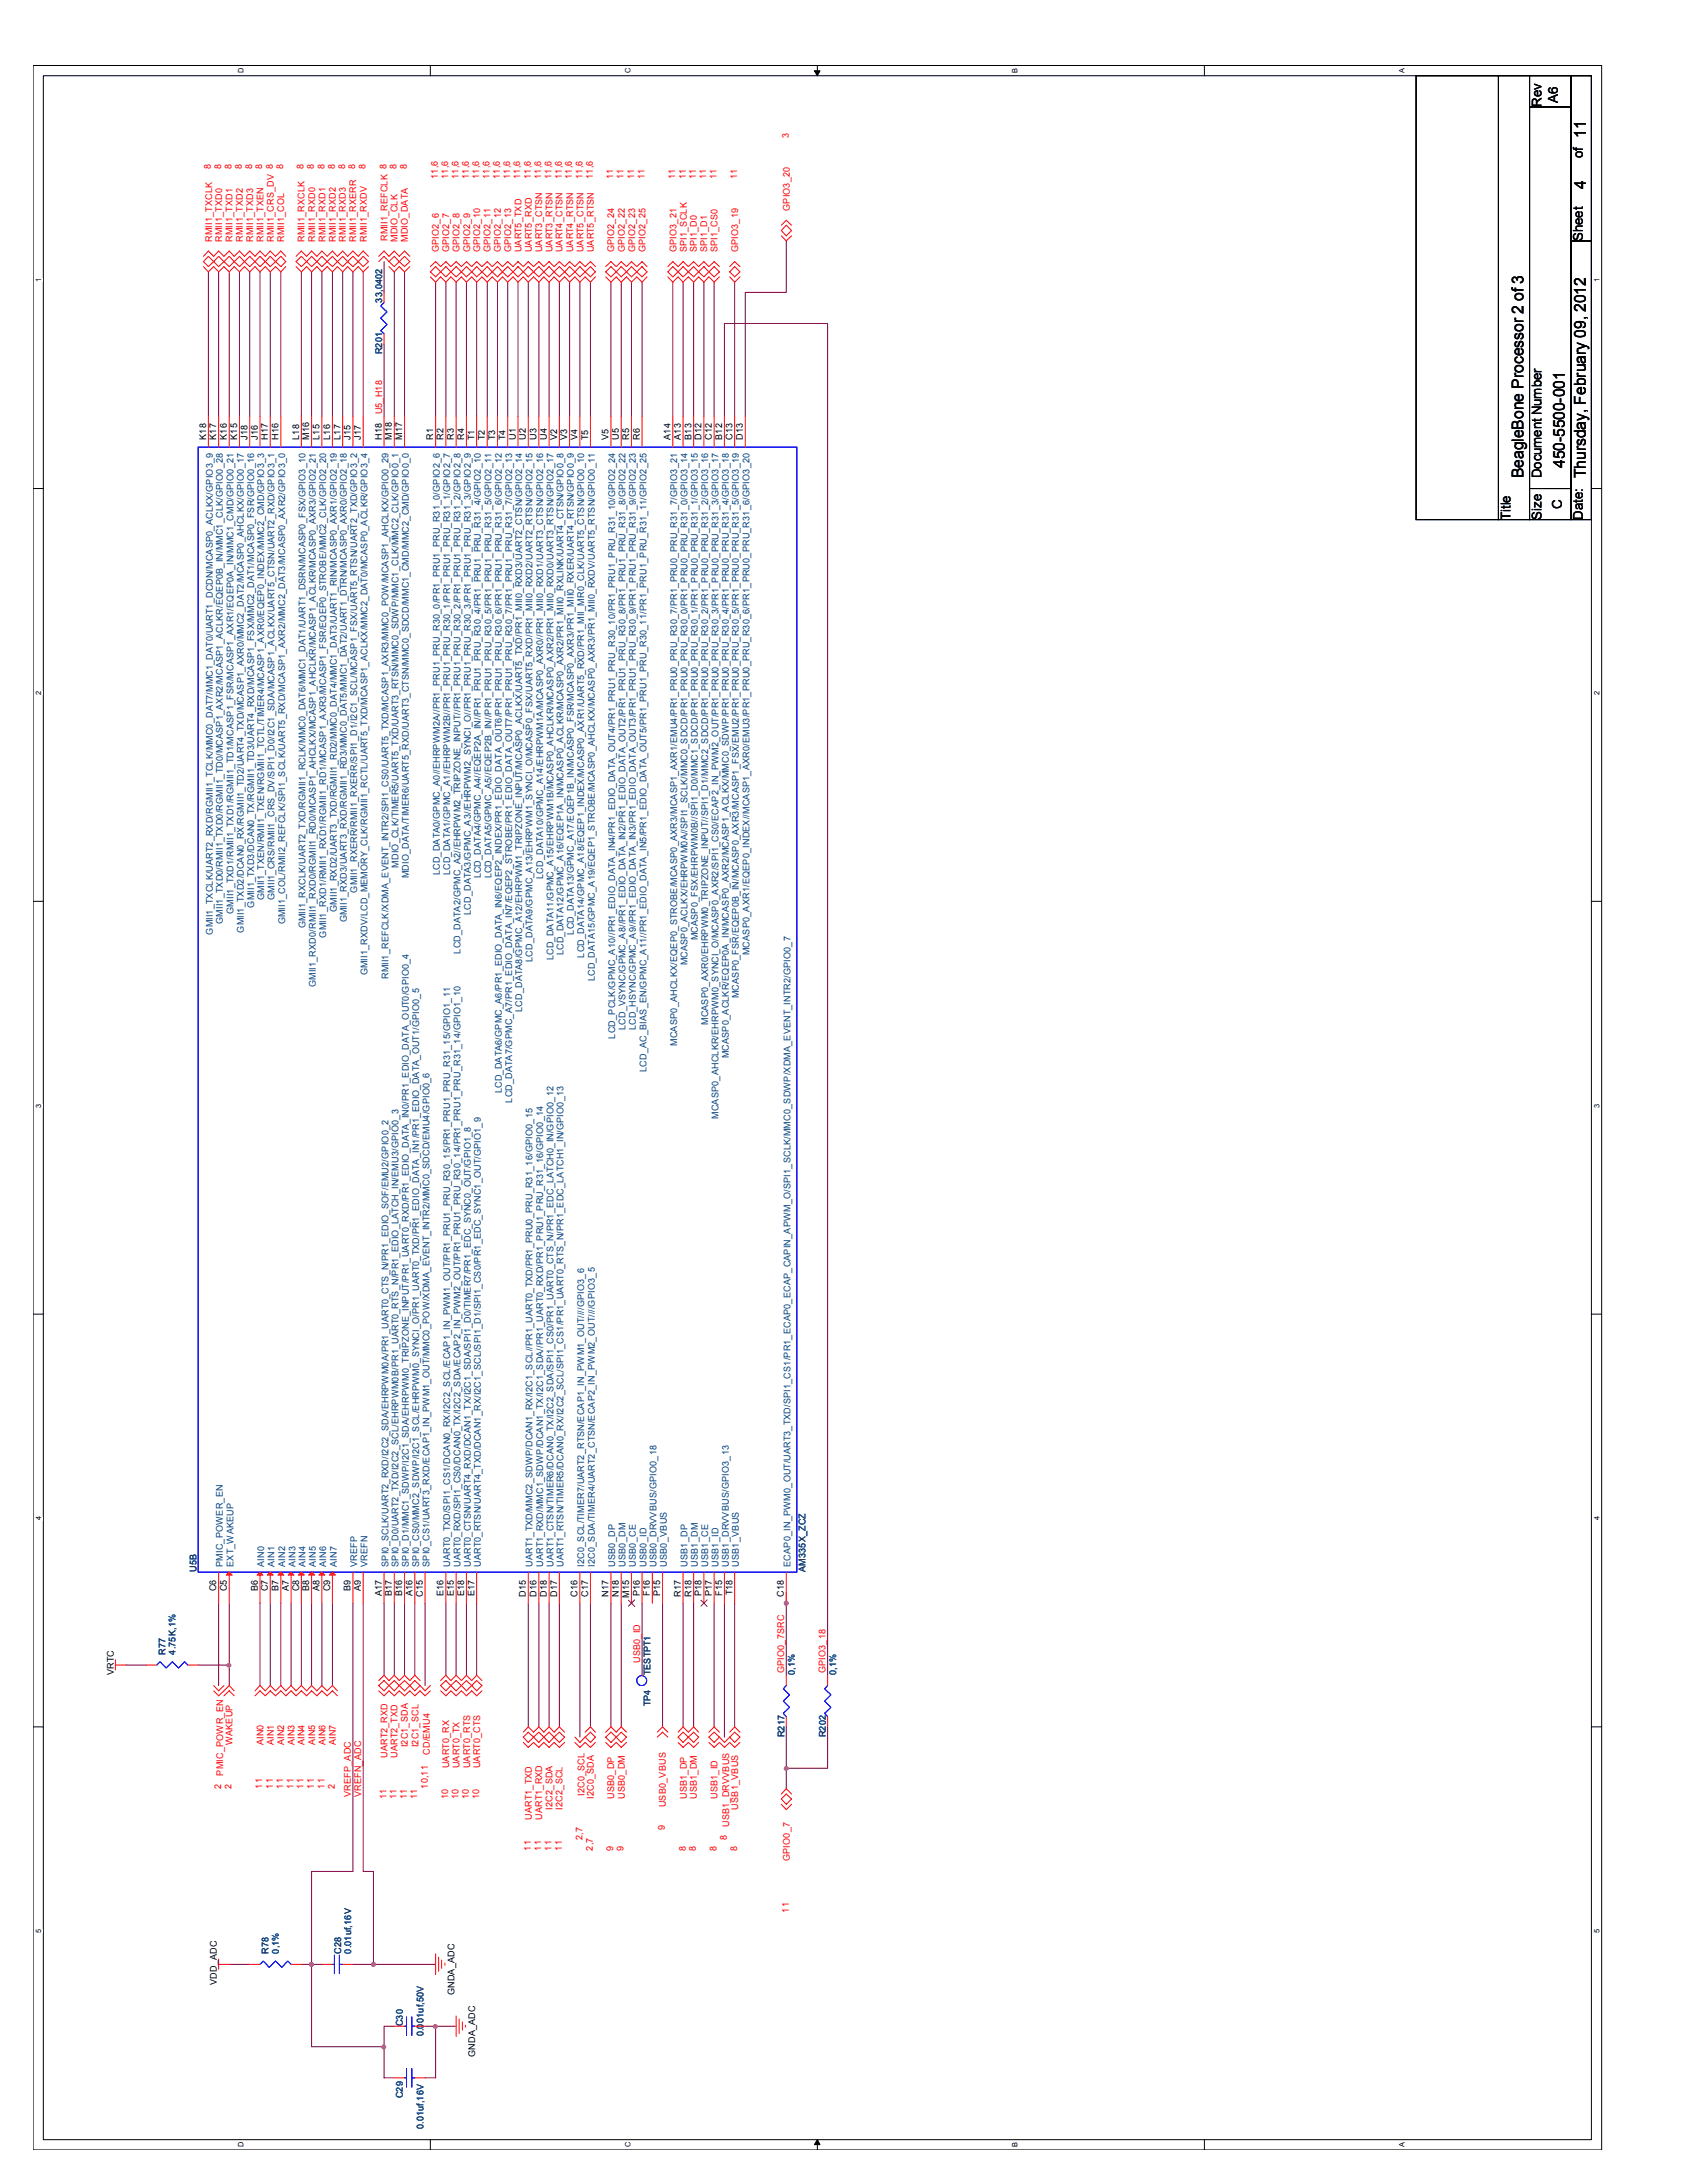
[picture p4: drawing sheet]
<svg xmlns="http://www.w3.org/2000/svg" width="216mm" height="279mm" viewBox="0 0 216 279" stroke-linecap="round" stroke-linejoin="round" font-family="sans-serif">
<defs><g id="words">
<g font-size="2.1">
<text x="202.9" y="17.6" transform="rotate(-90 202.9 17.6)">11</text>
<text x="202.9" y="24.2" transform="rotate(-90 202.9 24.2)">4</text>
<text x="200.3" y="59.9" transform="rotate(-90 200.3 59.9)">450-5500-001</text>
<text x="195" y="61.2" transform="rotate(-90 195 61.2)">BeagleBone Processor 2 of 3</text>
<text x="202.9" y="61.2" transform="rotate(-90 202.9 61.2)">Thursday, February 09, 2012</text>
</g>
<g font-size="1.7">
<text x="197.3" y="13.7" transform="rotate(-90 197.3 13.7)">Rev</text>
<text x="199.4" y="13.1" transform="rotate(-90 199.4 13.1)">A6</text>
<text x="202.6" y="20.3" transform="rotate(-90 202.6 20.3)">of</text>
<text x="202.6" y="30.8" transform="rotate(-90 202.6 30.8)">Sheet</text>
<text x="197.3" y="61.2" transform="rotate(-90 197.3 61.2)">Document Number</text>
<text x="199.9" y="65.2" transform="rotate(-90 199.9 65.2)">C</text>
<text x="193.3" y="66.5" transform="rotate(-90 193.3 66.5)">Title</text>
<text x="197.3" y="66.5" transform="rotate(-90 197.3 66.5)">Size</text>
<text x="202.6" y="66.5" transform="rotate(-90 202.6 66.5)">Date:</text>
</g>
<g font-size="1.2" fill="#f00">
<text x="101" y="17.6" transform="rotate(-90 101 17.6)">3</text>
<text x="27" y="21.6" transform="rotate(-90 27 21.6)">8</text>
<text x="28.3" y="21.6" transform="rotate(-90 28.3 21.6)">8</text>
<text x="29.6" y="21.6" transform="rotate(-90 29.6 21.6)">8</text>
<text x="30.9" y="21.6" transform="rotate(-90 30.9 21.6)">8</text>
<text x="32.3" y="21.6" transform="rotate(-90 32.3 21.6)">8</text>
<text x="33.6" y="21.6" transform="rotate(-90 33.6 21.6)">8</text>
<text x="36.2" y="21.6" transform="rotate(-90 36.2 21.6)">8</text>
<text x="38.9" y="21.6" transform="rotate(-90 38.9 21.6)">8</text>
<text x="40.2" y="21.6" transform="rotate(-90 40.2 21.6)">8</text>
<text x="41.5" y="21.6" transform="rotate(-90 41.5 21.6)">8</text>
<text x="42.8" y="21.6" transform="rotate(-90 42.8 21.6)">8</text>
<text x="44.2" y="21.6" transform="rotate(-90 44.2 21.6)">8</text>
<text x="45.5" y="21.6" transform="rotate(-90 45.5 21.6)">8</text>
<text x="46.8" y="21.6" transform="rotate(-90 46.8 21.6)">8</text>
<text x="50.8" y="21.6" transform="rotate(-90 50.8 21.6)">8</text>
<text x="52.1" y="21.6" transform="rotate(-90 52.1 21.6)">8</text>
<text x="56" y="22.9" transform="rotate(-90 56 22.9)">11,6</text>
<text x="57.4" y="22.9" transform="rotate(-90 57.4 22.9)">11,6</text>
<text x="58.7" y="22.9" transform="rotate(-90 58.7 22.9)">11,6</text>
<text x="60" y="22.9" transform="rotate(-90 60 22.9)">11,6</text>
<text x="61.3" y="22.9" transform="rotate(-90 61.3 22.9)">11,6</text>
<text x="62.7" y="22.9" transform="rotate(-90 62.7 22.9)">11,6</text>
<text x="64" y="22.9" transform="rotate(-90 64 22.9)">11,6</text>
<text x="65.3" y="22.9" transform="rotate(-90 65.3 22.9)">11,6</text>
<text x="66.6" y="22.9" transform="rotate(-90 66.6 22.9)">11,6</text>
<text x="67.9" y="22.9" transform="rotate(-90 67.9 22.9)">11,6</text>
<text x="69.3" y="22.9" transform="rotate(-90 69.3 22.9)">11,6</text>
<text x="70.6" y="22.9" transform="rotate(-90 70.6 22.9)">11,6</text>
<text x="71.9" y="22.9" transform="rotate(-90 71.9 22.9)">11,6</text>
<text x="73.2" y="22.9" transform="rotate(-90 73.2 22.9)">11,6</text>
<text x="74.5" y="22.9" transform="rotate(-90 74.5 22.9)">11,6</text>
<text x="75.9" y="22.9" transform="rotate(-90 75.9 22.9)">11,6</text>
<text x="78.5" y="22.9" transform="rotate(-90 78.5 22.9)">11</text>
<text x="79.8" y="22.9" transform="rotate(-90 79.8 22.9)">11</text>
<text x="81.2" y="22.9" transform="rotate(-90 81.2 22.9)">11</text>
<text x="82.5" y="22.9" transform="rotate(-90 82.5 22.9)">11</text>
<text x="86.4" y="22.9" transform="rotate(-90 86.4 22.9)">11</text>
<text x="87.8" y="22.9" transform="rotate(-90 87.8 22.9)">11</text>
<text x="89.1" y="22.9" transform="rotate(-90 89.1 22.9)">11</text>
<text x="90.4" y="22.9" transform="rotate(-90 90.4 22.9)">11</text>
<text x="91.7" y="22.9" transform="rotate(-90 91.7 22.9)">11</text>
<text x="94.4" y="22.9" transform="rotate(-90 94.4 22.9)">11</text>
<text x="101.1" y="27" transform="rotate(-90 101.1 27)">GPIO3_20</text>
<text x="27.1" y="30.9" transform="rotate(-90 27.1 30.9)">RMII1_TXCLK</text>
<text x="28.4" y="30.9" transform="rotate(-90 28.4 30.9)">RMII1_TXD0</text>
<text x="29.8" y="30.9" transform="rotate(-90 29.8 30.9)">RMII1_TXD1</text>
<text x="31.1" y="30.9" transform="rotate(-90 31.1 30.9)">RMII1_TXD2</text>
<text x="32.4" y="30.9" transform="rotate(-90 32.4 30.9)">RMII1_TXD3</text>
<text x="33.7" y="30.9" transform="rotate(-90 33.7 30.9)">RMII1_TXEN</text>
<text x="35.1" y="30.9" transform="rotate(-90 35.1 30.9)">RMII1_CRS_DV 8</text>
<text x="36.4" y="30.9" transform="rotate(-90 36.4 30.9)">RMII1_COL</text>
<text x="39" y="30.9" transform="rotate(-90 39 30.9)">RMII1_RXCLK</text>
<text x="40.3" y="30.9" transform="rotate(-90 40.3 30.9)">RMII1_RXD0</text>
<text x="41.7" y="30.9" transform="rotate(-90 41.7 30.9)">RMII1_RXD1</text>
<text x="43" y="30.9" transform="rotate(-90 43 30.9)">RMII1_RXD2</text>
<text x="44.3" y="30.9" transform="rotate(-90 44.3 30.9)">RMII1_RXD3</text>
<text x="45.6" y="30.9" transform="rotate(-90 45.6 30.9)">RMII1_RXERR</text>
<text x="46.9" y="30.9" transform="rotate(-90 46.9 30.9)">RMII1_RXDV</text>
<text x="49.6" y="30.8" transform="rotate(-90 49.6 30.8)">RMII1_REFCLK 8</text>
<text x="50.9" y="30.9" transform="rotate(-90 50.9 30.9)">MDIO_CLK</text>
<text x="52.2" y="30.9" transform="rotate(-90 52.2 30.9)">MDIO_DATA</text>
<text x="56.2" y="32.3" transform="rotate(-90 56.2 32.3)">GPIO2_6</text>
<text x="57.5" y="32.3" transform="rotate(-90 57.5 32.3)">GPIO2_7</text>
<text x="58.8" y="32.3" transform="rotate(-90 58.8 32.3)">GPIO2_8</text>
<text x="60.2" y="32.3" transform="rotate(-90 60.2 32.3)">GPIO2_9</text>
<text x="61.5" y="32.3" transform="rotate(-90 61.5 32.3)">GPIO2_10</text>
<text x="62.8" y="32.3" transform="rotate(-90 62.8 32.3)">GPIO2_11</text>
<text x="64.1" y="32.3" transform="rotate(-90 64.1 32.3)">GPIO2_12</text>
<text x="65.4" y="32.3" transform="rotate(-90 65.4 32.3)">GPIO2_13</text>
<text x="66.8" y="32.3" transform="rotate(-90 66.8 32.3)">UART5_TXD</text>
<text x="68.1" y="32.3" transform="rotate(-90 68.1 32.3)">UART5_RXD</text>
<text x="69.4" y="32.3" transform="rotate(-90 69.4 32.3)">UART3_CTSN</text>
<text x="70.7" y="32.3" transform="rotate(-90 70.7 32.3)">UART3_RTSN</text>
<text x="72" y="32.3" transform="rotate(-90 72 32.3)">UART4_CTSN</text>
<text x="73.4" y="32.3" transform="rotate(-90 73.4 32.3)">UART4_RTSN</text>
<text x="74.7" y="32.3" transform="rotate(-90 74.7 32.3)">UART5_CTSN</text>
<text x="76" y="32.3" transform="rotate(-90 76 32.3)">UART5_RTSN</text>
<text x="78.6" y="32.3" transform="rotate(-90 78.6 32.3)">GPIO2_24</text>
<text x="80" y="32.3" transform="rotate(-90 80 32.3)">GPIO2_22</text>
<text x="81.3" y="32.3" transform="rotate(-90 81.3 32.3)">GPIO2_23</text>
<text x="82.6" y="32.3" transform="rotate(-90 82.6 32.3)">GPIO2_25</text>
<text x="86.6" y="32.3" transform="rotate(-90 86.6 32.3)">GPIO3_21</text>
<text x="87.9" y="32.3" transform="rotate(-90 87.9 32.3)">SPI1_SCLK</text>
<text x="89.2" y="32.3" transform="rotate(-90 89.2 32.3)">SPI1_D0</text>
<text x="90.5" y="32.3" transform="rotate(-90 90.5 32.3)">SPI1_D1</text>
<text x="91.8" y="32.3" transform="rotate(-90 91.8 32.3)">SPI1_CS0</text>
<text x="94.5" y="32.3" transform="rotate(-90 94.5 32.3)">GPIO3_19</text>
<text x="48.9" y="53" transform="rotate(-90 48.9 53)">U5_H18</text>
<text x="81.9" y="212.9" transform="rotate(-90 81.9 212.9)">USB0_ID</text>
<text x="100.4" y="214.2" transform="rotate(-90 100.4 214.2)">GPIO0_7SRC</text>
<text x="105.7" y="214.2" transform="rotate(-90 105.7 214.2)">GPIO3_18</text>
<text x="28.6" y="227.2" transform="rotate(-90 28.6 227.2)">PMIC_POWR_EN</text>
<text x="29.8" y="223.4" transform="rotate(-90 29.8 223.4)">WAKEUP</text>
<text x="33.7" y="223.4" transform="rotate(-90 33.7 223.4)">AIN0</text>
<text x="35.1" y="223.4" transform="rotate(-90 35.1 223.4)">AIN1</text>
<text x="36.4" y="223.4" transform="rotate(-90 36.4 223.4)">AIN2</text>
<text x="37.7" y="223.4" transform="rotate(-90 37.7 223.4)">AIN3</text>
<text x="39" y="223.4" transform="rotate(-90 39 223.4)">AIN4</text>
<text x="40.3" y="223.4" transform="rotate(-90 40.3 223.4)">AIN5</text>
<text x="41.7" y="223.4" transform="rotate(-90 41.7 223.4)">AIN6</text>
<text x="43" y="223.4" transform="rotate(-90 43 223.4)">AIN7</text>
<text x="49.6" y="225" transform="rotate(-90 49.6 225)">UART2_RXD</text>
<text x="50.9" y="225" transform="rotate(-90 50.9 225)">UART2_TXD</text>
<text x="52.2" y="223.6" transform="rotate(-90 52.2 223.6)">I2C1_SDA</text>
<text x="53.6" y="223.6" transform="rotate(-90 53.6 223.6)">I2C1_SCL</text>
<text x="55" y="224.6" transform="rotate(-90 55 224.6)">CD/EMU4</text>
<text x="57.5" y="226.3" transform="rotate(-90 57.5 226.3)">UART0_RX</text>
<text x="58.8" y="226.3" transform="rotate(-90 58.8 226.3)">UART0_TX</text>
<text x="60.2" y="226.3" transform="rotate(-90 60.2 226.3)">UART0_RTS</text>
<text x="61.5" y="226.3" transform="rotate(-90 61.5 226.3)">UART0_CTS</text>
<text x="28.3" y="228.9" transform="rotate(-90 28.3 228.9)">2</text>
<text x="29.6" y="228.9" transform="rotate(-90 29.6 228.9)">2</text>
<text x="33.6" y="228.9" transform="rotate(-90 33.6 228.9)">11</text>
<text x="34.9" y="228.9" transform="rotate(-90 34.9 228.9)">11</text>
<text x="36.2" y="228.9" transform="rotate(-90 36.2 228.9)">11</text>
<text x="37.5" y="228.9" transform="rotate(-90 37.5 228.9)">11</text>
<text x="38.9" y="228.9" transform="rotate(-90 38.9 228.9)">11</text>
<text x="40.2" y="228.9" transform="rotate(-90 40.2 228.9)">11</text>
<text x="41.5" y="228.9" transform="rotate(-90 41.5 228.9)">11</text>
<text x="42.8" y="228.9" transform="rotate(-90 42.8 228.9)">2</text>
<text x="44.9" y="230" transform="rotate(-90 44.9 230)">VREFP_ADC</text>
<text x="46.2" y="230" transform="rotate(-90 46.2 230)">VREFN_ADC</text>
<text x="49.4" y="230.3" transform="rotate(-90 49.4 230.3)">11</text>
<text x="50.8" y="230.3" transform="rotate(-90 50.8 230.3)">11</text>
<text x="52.1" y="230.3" transform="rotate(-90 52.1 230.3)">11</text>
<text x="53.4" y="230.3" transform="rotate(-90 53.4 230.3)">11</text>
<text x="54.7" y="228.9" transform="rotate(-90 54.7 228.9)">10,11</text>
<text x="57.4" y="230.3" transform="rotate(-90 57.4 230.3)">10</text>
<text x="58.7" y="230.3" transform="rotate(-90 58.7 230.3)">10</text>
<text x="60" y="230.3" transform="rotate(-90 60 230.3)">10</text>
<text x="61.3" y="230.3" transform="rotate(-90 61.3 230.3)">10</text>
<text x="68.1" y="232.9" transform="rotate(-90 68.1 232.9)">UART1_TXD</text>
<text x="69.4" y="232.9" transform="rotate(-90 69.4 232.9)">UART1_RXD</text>
<text x="70.7" y="231.6" transform="rotate(-90 70.7 231.6)">I2C2_SDA</text>
<text x="72" y="231.6" transform="rotate(-90 72 231.6)">I2C2_SCL</text>
<text x="74.8" y="229.9" transform="rotate(-90 74.8 229.9)">I2C0_SCL</text>
<text x="76" y="230.3" transform="rotate(-90 76 230.3)">I2C0_SDA</text>
<text x="78.6" y="230.3" transform="rotate(-90 78.6 230.3)">USB0_DP</text>
<text x="80" y="230.3" transform="rotate(-90 80 230.3)">USB0_DM</text>
<text x="85.2" y="231.3" transform="rotate(-90 85.2 231.3)">USB0_VBUS</text>
<text x="87.9" y="230.3" transform="rotate(-90 87.9 230.3)">USB1_DP</text>
<text x="89.2" y="230.3" transform="rotate(-90 89.2 230.3)">USB1_DM</text>
<text x="91.8" y="230.3" transform="rotate(-90 91.8 230.3)">USB1_ID</text>
<text x="93.3" y="233.8" transform="rotate(-90 93.3 233.8)">USB1_DRVVBUS</text>
<text x="94.5" y="231.6" transform="rotate(-90 94.5 231.6)">USB1_VBUS</text>
<text x="67.9" y="236.9" transform="rotate(-90 67.9 236.9)">11</text>
<text x="69.3" y="236.9" transform="rotate(-90 69.3 236.9)">11</text>
<text x="70.6" y="236.9" transform="rotate(-90 70.6 236.9)">11</text>
<text x="71.9" y="236.9" transform="rotate(-90 71.9 236.9)">11</text>
<text x="74.5" y="235.5" transform="rotate(-90 74.5 235.5)">2,7</text>
<text x="75.9" y="236.9" transform="rotate(-90 75.9 236.9)">2,7</text>
<text x="78.5" y="236.9" transform="rotate(-90 78.5 236.9)">9</text>
<text x="79.8" y="236.9" transform="rotate(-90 79.8 236.9)">9</text>
<text x="85.1" y="234.2" transform="rotate(-90 85.1 234.2)">9</text>
<text x="87.8" y="236.9" transform="rotate(-90 87.8 236.9)">8</text>
<text x="89.1" y="236.9" transform="rotate(-90 89.1 236.9)">8</text>
<text x="91.7" y="236.9" transform="rotate(-90 91.7 236.9)">8</text>
<text x="93" y="235.5" transform="rotate(-90 93 235.5)">8</text>
<text x="94.4" y="236.9" transform="rotate(-90 94.4 236.9)">8</text>
<text x="101.1" y="238.2" transform="rotate(-90 101.1 238.2)">GPIO0_7</text>
<text x="101" y="244.8" transform="rotate(-90 101 244.8)">11</text>
</g>
<g font-size="1.2" fill="#000080">
<text x="48.9" y="38.7" transform="rotate(-90 48.9 38.7)">33,0402</text>
<text x="48.9" y="45.3" transform="rotate(-90 48.9 45.3)">R201</text>
<text x="25.1" y="201.2" transform="rotate(-90 25.1 201.2)">U5B</text>
<text x="103.1" y="201.2" transform="rotate(-90 103.1 201.2)">AM335X_ZCZ</text>
<text x="21.2" y="211.8" transform="rotate(-90 21.2 211.8)">R77</text>
<text x="22.5" y="211.8" transform="rotate(-90 22.5 211.8)">4.75K,1%</text>
<text x="83.3" y="214.4" transform="rotate(-90 83.3 214.4)">TESTPT1</text>
<text x="101.7" y="214.4" transform="rotate(-90 101.7 214.4)">0,1%</text>
<text x="107" y="214.4" transform="rotate(-90 107 214.4)">0,1%</text>
<text x="83.3" y="218.4" transform="rotate(-90 83.3 218.4)">TP4</text>
<text x="100.4" y="222.3" transform="rotate(-90 100.4 222.3)">R217</text>
<text x="105.7" y="222.3" transform="rotate(-90 105.7 222.3)">R202</text>
<text x="34.4" y="250.1" transform="rotate(-90 34.4 250.1)">R78</text>
<text x="35.7" y="250.1" transform="rotate(-90 35.7 250.1)">0,1%</text>
<text x="43.6" y="250.1" transform="rotate(-90 43.6 250.1)">C28</text>
<text x="45" y="250.1" transform="rotate(-90 45 250.1)">0.01uf,16V</text>
<text x="51.6" y="259.3" transform="rotate(-90 51.6 259.3)">C30</text>
<text x="54.2" y="260.6" transform="rotate(-90 54.2 260.6)">0.001uf,50V</text>
<text x="51.6" y="268.6" transform="rotate(-90 51.6 268.6)">C29</text>
<text x="54.2" y="272.5" transform="rotate(-90 54.2 272.5)">0.01uf,16V</text>
</g>
<g font-size="1.2">
<text x="26.4" y="56.3" transform="rotate(-90 26.4 56.3)">K18</text>
<text x="27.7" y="56.3" transform="rotate(-90 27.7 56.3)">K17</text>
<text x="29" y="56.3" transform="rotate(-90 29 56.3)">K16</text>
<text x="30.4" y="56.3" transform="rotate(-90 30.4 56.3)">K15</text>
<text x="31.7" y="56.3" transform="rotate(-90 31.7 56.3)">J18</text>
<text x="33" y="56.3" transform="rotate(-90 33 56.3)">J16</text>
<text x="34.3" y="56.3" transform="rotate(-90 34.3 56.3)">H17</text>
<text x="35.6" y="56.3" transform="rotate(-90 35.6 56.3)">H16</text>
<text x="38.3" y="56.3" transform="rotate(-90 38.3 56.3)">L18</text>
<text x="39.6" y="56.3" transform="rotate(-90 39.6 56.3)">M16</text>
<text x="40.9" y="56.3" transform="rotate(-90 40.9 56.3)">L15</text>
<text x="42.2" y="56.3" transform="rotate(-90 42.2 56.3)">L16</text>
<text x="43.6" y="56.3" transform="rotate(-90 43.6 56.3)">L17</text>
<text x="44.9" y="56.3" transform="rotate(-90 44.9 56.3)">J15</text>
<text x="46.2" y="56.3" transform="rotate(-90 46.2 56.3)">J17</text>
<text x="48.9" y="56.3" transform="rotate(-90 48.9 56.3)">H18</text>
<text x="50.2" y="56.3" transform="rotate(-90 50.2 56.3)">M18</text>
<text x="51.5" y="56.3" transform="rotate(-90 51.5 56.3)">M17</text>
<text x="55.5" y="56.3" transform="rotate(-90 55.5 56.3)">R1</text>
<text x="56.8" y="56.3" transform="rotate(-90 56.8 56.3)">R2</text>
<text x="58.1" y="56.3" transform="rotate(-90 58.1 56.3)">R3</text>
<text x="59.4" y="56.3" transform="rotate(-90 59.4 56.3)">R4</text>
<text x="60.7" y="56.3" transform="rotate(-90 60.7 56.3)">T1</text>
<text x="62.1" y="56.3" transform="rotate(-90 62.1 56.3)">T2</text>
<text x="63.4" y="56.3" transform="rotate(-90 63.4 56.3)">T3</text>
<text x="64.7" y="56.3" transform="rotate(-90 64.7 56.3)">T4</text>
<text x="66" y="56.3" transform="rotate(-90 66 56.3)">U1</text>
<text x="67.3" y="56.3" transform="rotate(-90 67.3 56.3)">U2</text>
<text x="68.7" y="56.3" transform="rotate(-90 68.7 56.3)">U3</text>
<text x="70" y="56.3" transform="rotate(-90 70 56.3)">U4</text>
<text x="71.3" y="56.3" transform="rotate(-90 71.3 56.3)">V2</text>
<text x="72.6" y="56.3" transform="rotate(-90 72.6 56.3)">V3</text>
<text x="73.9" y="56.3" transform="rotate(-90 73.9 56.3)">V4</text>
<text x="75.3" y="56.3" transform="rotate(-90 75.3 56.3)">T5</text>
<text x="77.9" y="56.3" transform="rotate(-90 77.9 56.3)">V5</text>
<text x="79.2" y="56.3" transform="rotate(-90 79.2 56.3)">U5</text>
<text x="80.5" y="56.3" transform="rotate(-90 80.5 56.3)">R5</text>
<text x="81.9" y="56.3" transform="rotate(-90 81.9 56.3)">R6</text>
<text x="85.8" y="56.3" transform="rotate(-90 85.8 56.3)">A14</text>
<text x="87.1" y="56.3" transform="rotate(-90 87.1 56.3)">A13</text>
<text x="88.5" y="56.3" transform="rotate(-90 88.5 56.3)">B13</text>
<text x="89.8" y="56.3" transform="rotate(-90 89.8 56.3)">D12</text>
<text x="91.1" y="56.3" transform="rotate(-90 91.1 56.3)">C12</text>
<text x="92.4" y="56.3" transform="rotate(-90 92.4 56.3)">B12</text>
<text x="93.7" y="56.3" transform="rotate(-90 93.7 56.3)">C13</text>
<text x="95.1" y="56.3" transform="rotate(-90 95.1 56.3)">D13</text>
<text x="27.7" y="203.7" transform="rotate(-90 27.7 203.7)">C6</text>
<text x="29" y="203.7" transform="rotate(-90 29 203.7)">C5</text>
<text x="33" y="203.6" transform="rotate(-90 33 203.6)">B6</text>
<text x="34.3" y="203.7" transform="rotate(-90 34.3 203.7)">C7</text>
<text x="35.6" y="203.6" transform="rotate(-90 35.6 203.6)">B7</text>
<text x="37" y="203.6" transform="rotate(-90 37 203.6)">A7</text>
<text x="38.3" y="203.7" transform="rotate(-90 38.3 203.7)">C8</text>
<text x="39.6" y="203.6" transform="rotate(-90 39.6 203.6)">B8</text>
<text x="40.9" y="203.6" transform="rotate(-90 40.9 203.6)">A8</text>
<text x="42.2" y="203.7" transform="rotate(-90 42.2 203.7)">C9</text>
<text x="44.9" y="203.6" transform="rotate(-90 44.9 203.6)">B9</text>
<text x="46.2" y="203.6" transform="rotate(-90 46.2 203.6)">A9</text>
<text x="48.9" y="204.3" transform="rotate(-90 48.9 204.3)">A17</text>
<text x="50.2" y="204.3" transform="rotate(-90 50.2 204.3)">B17</text>
<text x="51.5" y="204.3" transform="rotate(-90 51.5 204.3)">B16</text>
<text x="52.8" y="204.3" transform="rotate(-90 52.8 204.3)">A16</text>
<text x="54.1" y="204.3" transform="rotate(-90 54.1 204.3)">C15</text>
<text x="56.8" y="204.3" transform="rotate(-90 56.8 204.3)">E16</text>
<text x="58.1" y="204.3" transform="rotate(-90 58.1 204.3)">E15</text>
<text x="59.4" y="204.3" transform="rotate(-90 59.4 204.3)">E18</text>
<text x="60.7" y="204.3" transform="rotate(-90 60.7 204.3)">E17</text>
<text x="67.3" y="204.3" transform="rotate(-90 67.3 204.3)">D15</text>
<text x="68.7" y="204.3" transform="rotate(-90 68.7 204.3)">D16</text>
<text x="70" y="204.3" transform="rotate(-90 70 204.3)">D18</text>
<text x="71.3" y="204.3" transform="rotate(-90 71.3 204.3)">D17</text>
<text x="73.9" y="204.3" transform="rotate(-90 73.9 204.3)">C16</text>
<text x="75.3" y="204.3" transform="rotate(-90 75.3 204.3)">C17</text>
<text x="77.9" y="204.3" transform="rotate(-90 77.9 204.3)">N17</text>
<text x="79.2" y="204.3" transform="rotate(-90 79.2 204.3)">N18</text>
<text x="80.5" y="204.5" transform="rotate(-90 80.5 204.5)">M15</text>
<text x="81.9" y="204.3" transform="rotate(-90 81.9 204.3)">P16</text>
<text x="83.2" y="204.2" transform="rotate(-90 83.2 204.2)">F16</text>
<text x="84.5" y="204.3" transform="rotate(-90 84.5 204.3)">P15</text>
<text x="87.1" y="204.3" transform="rotate(-90 87.1 204.3)">R17</text>
<text x="88.5" y="204.3" transform="rotate(-90 88.5 204.3)">R18</text>
<text x="89.8" y="204.3" transform="rotate(-90 89.8 204.3)">P18</text>
<text x="91.1" y="204.3" transform="rotate(-90 91.1 204.3)">P17</text>
<text x="92.4" y="204.2" transform="rotate(-90 92.4 204.2)">F15</text>
<text x="93.7" y="204.2" transform="rotate(-90 93.7 204.2)">T18</text>
<text x="100.3" y="204.3" transform="rotate(-90 100.3 204.3)">C18</text>
<text x="14.6" y="214.4" transform="rotate(-90 14.6 214.4)">VRTC</text>
<text x="27.8" y="254" transform="rotate(-90 27.8 254)">VDD_ADC</text>
<text x="58.2" y="255.4" transform="rotate(-90 58.2 255.4)">GNDA_ADC</text>
<text x="60.8" y="263.3" transform="rotate(-90 60.8 263.3)">GNDA_ADC</text>
</g>
<g font-size="1.2" fill="#004080">
<text x="51" y="111" transform="rotate(-90 51 111)">MDIO_CLK/TIMER5/UART5_TXD/UART3_RTSN/MMC0_SDWP/MMC1_CLK/MMC2_CLK/GPIO0_1</text>
<text x="52.3" y="112.4" transform="rotate(-90 52.3 112.4)">MDIO_DATA/TIMER6/UART5_RXD/UART3_CTSN/MMC0_SDCD/MMC1_CMD/MMC2_CMD/GPIO0_0</text>
<text x="56.3" y="112" transform="rotate(-90 56.3 112)">LCD_DATA0/GPMC_A0//EHRPWM2A//PR1_PRU1_PRU_R30_0/PR1_PRU1_PRU_R31_0/GPIO2_6</text>
<text x="57.6" y="112" transform="rotate(-90 57.6 112)">LCD_DATA1/GPMC_A1//EHRPWM2B//PR1_PRU1_PRU_R30_1/PR1_PRU1_PRU_R31_1/GPIO2_7</text>
<text x="61.6" y="112.4" transform="rotate(-90 61.6 112.4)">LCD_DATA4/GPMC_A4//EQEP2A_IN//PR1_PRU1_PRU_R30_4/PR1_PRU1_PRU_R31_4/GPIO2_10</text>
<text x="62.9" y="112.4" transform="rotate(-90 62.9 112.4)">LCD_DATA5/GPMC_A5//EQEP2B_IN//PR1_PRU1_PRU_R30_5/PR1_PRU1_PRU_R31_5/GPIO2_11</text>
<text x="69.5" y="112.5" transform="rotate(-90 69.5 112.5)">LCD_DATA10/GPMC_A14/EHRPWM1A/MCASP0_AXR0//PR1_MII0_RXD1/UART3_CTSN/GPIO2_16</text>
<text x="27.2" y="119.6" transform="rotate(-90 27.2 119.6)">GMII1_TXCLK/UART2_RXD/RGMII1_TCLK/MMC0_DAT7/MMC1_DAT0/UART1_DCDN/MCASP0_ACLKX/GPIO3_9</text>
<text x="28.5" y="118.2" transform="rotate(-90 28.5 118.2)">GMII1_TXD0/RMII1_TXD0/RGMII1_TD0/MCASP1_AXR2/MCASP1_ACLKR/EQEP0B_IN/MMC1_CLK/GPIO0_28</text>
<text x="29.9" y="117" transform="rotate(-90 29.9 117)">GMII1_TXD1/RMII1_TXD1/RGMII1_TD1/MCASP1_FSR/MCASP1_AXR1/EQEP0A_IN/MMC1_CMD/GPIO0_21</text>
<text x="31.2" y="119.4" transform="rotate(-90 31.2 119.4)">GMII1_TXD2/DCAN0_RX/RGMII1_TD2/UART4_TXD/MCASP1_AXR0/MMC2_DAT2/MCASP0_AHCLKX/GPIO0_17</text>
<text x="32.5" y="116.2" transform="rotate(-90 32.5 116.2)">GMII1_TXD3/DCAN0_TX/RGMII1_TD3/UART4_RXD/MCASP1_FSX/MMC2_DAT1/MCASP0_FSR/GPIO0_16</text>
<text x="33.8" y="115.2" transform="rotate(-90 33.8 115.2)">GMII1_TXEN/RMII1_TXEN/RGMII1_TCTL/TIMER4/MCASP1_AXR0/EQEP0_INDEX/MMC2_CMD/GPIO3_3</text>
<text x="35.1" y="115.2" transform="rotate(-90 35.1 115.2)">GMII1_CRS/RMII1_CRS_DV/SPI1_D0/I2C1_SDA/MCASP1_ACLKX/UART5_CTSN/UART2_RXD/GPIO3_1</text>
<text x="36.5" y="118.3" transform="rotate(-90 36.5 118.3)">GMII1_COL/RMII2_REFCLK/SPI1_SCLK/UART5_RXD/MCASP1_AXR2/MMC2_DAT3/MCASP0_AXR2/GPIO3_0</text>
<text x="39.1" y="118.8" transform="rotate(-90 39.1 118.8)">GMII1_RXCLK/UART2_TXD/RGMII1_RCLK/MMC0_DAT6/MMC1_DAT1/UART1_DSRN/MCASP0_FSX/GPIO3_10</text>
<text x="43.1" y="116.7" transform="rotate(-90 43.1 116.7)">GMII1_RXD2/UART3_TXD/RGMII1_RD2/MMC0_DAT4/MMC1_DAT3/UART1_RIN/MCASP0_AXR1/GPIO2_19</text>
<text x="44.4" y="118.1" transform="rotate(-90 44.4 118.1)">GMII1_RXD3/UART3_RXD/RGMII1_RD3/MMC0_DAT5/MMC1_DAT2/UART1_DTRN/MCASP0_AXR0/GPIO2_18</text>
<text x="45.7" y="114.3" transform="rotate(-90 45.7 114.3)">GMII1_RXERR/RMII1_RXERR/SPI1_D1/I2C1_SCL/MCASP1_FSX/UART5_RTSN/UART2_TXD/GPIO3_2</text>
<text x="60.2" y="117.1" transform="rotate(-90 60.2 117.1)">LCD_DATA3/GPMC_A3//EHRPWM2_SYNCI_O//PR1_PRU1_PRU_R30_3/PR1_PRU1_PRU_R31_3/GPIO2_9</text>
<text x="73.4" y="119.6" transform="rotate(-90 73.4 119.6)">LCD_DATA13/GPMC_A17/EQEP1B_IN/MCASP0_FSR/MCASP0_AXR3/PR1_MII0_RXER/UART4_RTSN/GPIO0_9</text>
<text x="41.7" y="120" transform="rotate(-90 41.7 120)">GMII1_RXD1/RMII1_RXD1/RGMII1_RD1/MCASP1_AXR3/MCASP1_FSR/EQEP0_STROBE/MMC2_CLK/GPIO2_20</text>
<text x="47" y="124.8" transform="rotate(-90 47 124.8)">GMII1_RXDV/LCD_MEMORY_CLK/RGMII1_RCTL/UART5_TXD/MCASP1_ACLKX/MMC2_DAT0/MCASP0_ACLKR/GPIO3_4</text>
<text x="49.7" y="125.3" transform="rotate(-90 49.7 125.3)">RMII1_REFCLK/XDMA_EVENT_INTR2/SPI1_CS0/UART5_TXD/MCASP1_AXR3/MMC0_POW/MCASP1_AHCLKX/GPIO0_29</text>
<text x="58.9" y="122" transform="rotate(-90 58.9 122)">LCD_DATA2/GPMC_A2//EHRPWM2_TRIPZONE_INPUT//PR1_PRU1_PRU_R30_2/PR1_PRU1_PRU_R31_2/GPIO2_8</text>
<text x="68.2" y="123.1" transform="rotate(-90 68.2 123.1)">LCD_DATA9/GPMC_A13/EHRPWM1_SYNCI_O/MCASP0_FSX/UART5_RXD/PR1_MII0_RXD2/UART2_RTSN/GPIO2_15</text>
<text x="70.8" y="122.9" transform="rotate(-90 70.8 122.9)">LCD_DATA11/GPMC_A15/EHRPWM1B/MCASP0_AHCLKR/MCASP0_AXR2/PR1_MII0_RXD0/UART3_RTSN/GPIO2_17</text>
<text x="72.1" y="122.3" transform="rotate(-90 72.1 122.3)">LCD_DATA12/GPMC_A16/EQEP1A_IN/MCASP0_ACLKR/MCASP0_AXR2/PR1_MII0_RXLINK/UART4_CTSN/GPIO0_8</text>
<text x="74.8" y="122.6" transform="rotate(-90 74.8 122.6)">LCD_DATA14/GPMC_A18/EQEP1_INDEX/MCASP0_AXR1/UART5_RXD/PR1_MII_MR0_CLK/UART5_CTSN/GPIO0_10</text>
<text x="76.1" y="125.6" transform="rotate(-90 76.1 125.6)">LCD_DATA15/GPMC_A19/EQEP1_STROBE/MCASP0_AHCLKX/MCASP0_AXR3/PR1_MII0_RXDV/UART5_RTSN/GPIO0_11</text>
<text x="88" y="123.6" transform="rotate(-90 88 123.6)">MCASP0_ACLKX/EHRPWM0A//SPI1_SCLK/MMC0_SDCD/PR1_PRU0_PRU_R30_0/PR1_PRU0_PRU_R31_0/GPIO3_14</text>
<text x="89.3" y="120.4" transform="rotate(-90 89.3 120.4)">MCASP0_FSX/EHRPWM0B//SPI1_D0/MMC1_SDCD/PR1_PRU0_PRU_R30_1/PR1_PRU0_PRU_R31_1/GPIO3_15</text>
<text x="95.9" y="122.3" transform="rotate(-90 95.9 122.3)">MCASP0_AXR1/EQEP0_INDEX//MCASP1_AXR0/EMU3/PR1_PRU0_PRU_R30_6/PR1_PRU0_PRU_R31_6/GPIO3_20</text>
<text x="40.4" y="126.4" transform="rotate(-90 40.4 126.4)">GMII1_RXD0/RMII1_RXD0/RGMII1_RD0/MCASP1_AHCLKX/MCASP1_AHCLKR/MCASP1_ACLKR/MCASP0_AXR3/GPIO2_21</text>
<text x="66.8" y="129.5" transform="rotate(-90 66.8 129.5)">LCD_DATA8/GPMC_A12/EHRPWM1_TRIPZONE_INPUT/MCASP0_ACLKX/UART5_TXD/PR1_MII0_RXD3/UART2_CTSN/GPIO2_14</text>
<text x="80.1" y="131.8" transform="rotate(-90 80.1 131.8)">LCD_VSYNC/GPMC_A8//PR1_EDIO_DATA_IN2/PR1_EDIO_DATA_OUT2/PR1_PRU1_PRU_R30_8/PR1_PRU1_PRU_R31_8/GPIO2_22</text>
<text x="81.4" y="131.9" transform="rotate(-90 81.4 131.9)">LCD_HSYNC/GPMC_A9//PR1_EDIO_DATA_IN3/PR1_EDIO_DATA_OUT3/PR1_PRU1_PRU_R30_9/PR1_PRU1_PRU_R31_9/GPIO2_23</text>
<text x="90.6" y="131.2" transform="rotate(-90 90.6 131.2)">MCASP0_AXR0/EHRPWM0_TRIPZONE_INPUT//SPI1_D1/MMC2_SDCD/PR1_PRU0_PRU_R30_2/PR1_PRU0_PRU_R31_2/GPIO3_16</text>
<text x="94.6" y="127.8" transform="rotate(-90 94.6 127.8)">MCASP0_FSR/EQEP0B_IN/MCASP0_AXR3/MCASP1_FSX/EMU2/PR1_PRU0_PRU_R30_5/PR1_PRU0_PRU_R31_5/GPIO3_19</text>
<text x="78.7" y="132.9" transform="rotate(-90 78.7 132.9)">LCD_PCLK/GPMC_A10//PR1_EDIO_DATA_IN4/PR1_EDIO_DATA_OUT4/PR1_PRU1_PRU_R30_10/PR1_PRU1_PRU_R31_10/GPIO2_24</text>
<text x="82.7" y="137.2" transform="rotate(-90 82.7 137.2)">LCD_AC_BIAS_EN/GPMC_A11//PR1_EDIO_DATA_IN5/PR1_EDIO_DATA_OUT5/PR1_PRU1_PRU_R30_11/PR1_PRU1_PRU_R31_11/GPIO2_25</text>
<text x="86.7" y="133.9" transform="rotate(-90 86.7 133.9)">MCASP0_AHCLKX/EQEP0_STROBE/MCASP0_AXR3/MCASP1_AXR1/EMU4/PR1_PRU0_PRU_R30_7/PR1_PRU0_PRU_R31_7/GPIO3_21</text>
<text x="93.3" y="135.5" transform="rotate(-90 93.3 135.5)">MCASP0_ACLKR/EQEP0A_IN/MCASP0_AXR2/MCASP1_ACLKX/MMC0_SDWP/PR1_PRU0_PRU_R30_4/PR1_PRU0_PRU_R31_4/GPIO3_18</text>
<text x="64.2" y="139.9" transform="rotate(-90 64.2 139.9)">LCD_DATA6/GPMC_A6/PR1_EDIO_DATA_IN6/EQEP2_INDEX/PR1_EDIO_DATA_OUT6/PR1_PRU1_PRU_R30_6/PR1_PRU1_PRU_R31_6/GPIO2_12</text>
<text x="65.5" y="141.1" transform="rotate(-90 65.5 141.1)">LCD_DATA7/GPMC_A7/PR1_EDIO_DATA_IN7/EQEP2_STROBE/PR1_EDIO_DATA_OUT7/PR1_PRU1_PRU_R30_7/PR1_PRU1_PRU_R31_7/GPIO2_13</text>
<text x="91.9" y="143.2" transform="rotate(-90 91.9 143.2)">MCASP0_AHCLKR/EHRPWM0_SYNCI_O/MCASP0_AXR2/SPI1_CS0/ECAP2_IN_PWM2_OUT/PR1_PRU0_PRU_R30_3/PR1_PRU0_PRU_R31_3/GPIO3_17</text>
<text x="28.5" y="200.5" transform="rotate(-90 28.5 200.5)">PMIC_POWER_EN</text>
<text x="29.9" y="200.5" transform="rotate(-90 29.9 200.5)">EXT_WAKEUP</text>
<text x="33.8" y="200.5" transform="rotate(-90 33.8 200.5)">AIN0</text>
<text x="35.1" y="200.5" transform="rotate(-90 35.1 200.5)">AIN1</text>
<text x="36.5" y="200.5" transform="rotate(-90 36.5 200.5)">AIN2</text>
<text x="37.8" y="200.5" transform="rotate(-90 37.8 200.5)">AIN3</text>
<text x="39.1" y="200.5" transform="rotate(-90 39.1 200.5)">AIN4</text>
<text x="40.4" y="200.5" transform="rotate(-90 40.4 200.5)">AIN5</text>
<text x="41.7" y="200.5" transform="rotate(-90 41.7 200.5)">AIN6</text>
<text x="43.1" y="200.5" transform="rotate(-90 43.1 200.5)">AIN7</text>
<text x="45.7" y="200.5" transform="rotate(-90 45.7 200.5)">VREFP</text>
<text x="47" y="200.5" transform="rotate(-90 47 200.5)">VREFN</text>
<text x="49.7" y="200.5" transform="rotate(-90 49.7 200.5)">SPI0_SCLK/UART2_RXD/I2C2_SDA/EHRPWM0A/PR1_UART0_CTS_N/PR1_EDIO_SOF/EMU2/GPIO0_2</text>
<text x="51" y="200.5" transform="rotate(-90 51 200.5)">SPI0_D0/UART2_TXD/I2C2_SCL/EHRPWM0B/PR1_UART0_RTS_N/PR1_EDIO_LATCH_IN/EMU3/GPIO0_3</text>
<text x="52.3" y="200.5" transform="rotate(-90 52.3 200.5)">SPI0_D1/MMC1_SDWP/I2C1_SDA/EHRPWM0_TRIPZONE_INPUT/PR1_UART0_RXD/PR1_EDIO_DATA_IN0/PR1_EDIO_DATA_OUT0/GPIO0_4</text>
<text x="53.6" y="200.5" transform="rotate(-90 53.6 200.5)">SPI0_CS0/MMC2_SDWP/I2C1_SCL/EHRPWM0_SYNCI_O/PR1_UART0_TXD/PR1_EDIO_DATA_IN1/PR1_EDIO_DATA_OUT1/GPIO0_5</text>
<text x="54.9" y="200.5" transform="rotate(-90 54.9 200.5)">SPI0_CS1/UART3_RXD/ECAP1_IN_PWM1_OUT/MMC0_POW/XDMA_EVENT_INTR2/MMC0_SDCD/EMU4/GPIO0_6</text>
<text x="57.6" y="200.5" transform="rotate(-90 57.6 200.5)">UART0_TXD/SPI1_CS1/DCAN0_RX/I2C2_SCL/ECAP1_IN_PWM1_OUT/PR1_PRU1_PRU_R30_15/PR1_PRU1_PRU_R31_15/GPIO1_11</text>
<text x="58.9" y="200.5" transform="rotate(-90 58.9 200.5)">UART0_RXD/SPI1_CS0/DCAN0_TX/I2C2_SDA/ECAP2_IN_PWM2_OUT/PR1_PRU1_PRU_R30_14/PR1_PRU1_PRU_R31_14/GPIO1_10</text>
<text x="60.2" y="200.5" transform="rotate(-90 60.2 200.5)">UART0_CTSN/UART4_RXD/DCAN1_TX/I2C1_SDA/SPI1_D0/TIMER7/PR1_EDC_SYNC0_OUT/GPIO1_8</text>
<text x="61.6" y="200.5" transform="rotate(-90 61.6 200.5)">UART0_RTSN/UART4_TXD/DCAN1_RX/I2C1_SCL/SPI1_D1/SPI1_CS0/PR1_EDC_SYNC1_OUT/GPIO1_9</text>
<text x="68.2" y="200.5" transform="rotate(-90 68.2 200.5)">UART1_TXD/MMC2_SDWP/DCAN1_RX/I2C1_SCL//PR1_UART0_TXD/PR1_PRU0_PRU_R31_16/GPIO0_15</text>
<text x="69.5" y="200.5" transform="rotate(-90 69.5 200.5)">UART1_RXD/MMC1_SDWP/DCAN1_TX/I2C1_SDA//PR1_UART0_RXD/PR1_PRU1_PRU_R31_16/GPIO0_14</text>
<text x="70.8" y="200.5" transform="rotate(-90 70.8 200.5)">UART1_CTSN/TIMER6/DCAN0_TX/I2C2_SDA/SPI1_CS0/PR1_UART0_CTS_N/PR1_EDC_LATCH0_IN/GPIO0_12</text>
<text x="72.1" y="200.5" transform="rotate(-90 72.1 200.5)">UART1_RTSN/TIMER5/DCAN0_RX/I2C2_SCL/SPI1_CS1/PR1_UART0_RTS_N/PR1_EDC_LATCH1_IN/GPIO0_13</text>
<text x="74.8" y="200.5" transform="rotate(-90 74.8 200.5)">I2C0_SCL/TIMER7/UART2_RTSN/ECAP1_IN_PWM1_OUT////GPIO3_6</text>
<text x="76.1" y="200.5" transform="rotate(-90 76.1 200.5)">I2C0_SDA/TIMER4/UART2_CTSN/ECAP2_IN_PWM2_OUT////GPIO3_5</text>
<text x="78.7" y="200.5" transform="rotate(-90 78.7 200.5)">USB0_DP</text>
<text x="80.1" y="200.5" transform="rotate(-90 80.1 200.5)">USB0_DM</text>
<text x="81.4" y="200.5" transform="rotate(-90 81.4 200.5)">USB0_CE</text>
<text x="82.7" y="200.5" transform="rotate(-90 82.7 200.5)">USB0_ID</text>
<text x="84" y="200.5" transform="rotate(-90 84 200.5)">USB0_DRVVBUS/GPIO0_18</text>
<text x="85.3" y="200.5" transform="rotate(-90 85.3 200.5)">USB0_VBUS</text>
<text x="88" y="200.5" transform="rotate(-90 88 200.5)">USB1_DP</text>
<text x="89.3" y="200.5" transform="rotate(-90 89.3 200.5)">USB1_DM</text>
<text x="90.6" y="200.5" transform="rotate(-90 90.6 200.5)">USB1_CE</text>
<text x="91.9" y="200.5" transform="rotate(-90 91.9 200.5)">USB1_ID</text>
<text x="93.3" y="200.5" transform="rotate(-90 93.3 200.5)">USB1_DRVVBUS/GPIO3_13</text>
<text x="94.6" y="200.5" transform="rotate(-90 94.6 200.5)">USB1_VBUS</text>
<text x="101.2" y="200.5" transform="rotate(-90 101.2 200.5)">ECAP0_IN_PWM0_OUT/UART3_TXD/SPI1_CS1/PR1_ECAP0_ECAP_CAPIN_APWM_O/SPI1_SCLK/MMC0_SDWP/XDMA_EVENT_INTR2/GPIO0_7</text>
</g>
<g font-size=".9">
<text x="31.2" y="9.4" transform="rotate(-90 31.2 9.4)">D</text>
<text x="80.7" y="9.4" transform="rotate(-90 80.7 9.4)">C</text>
<text x="130.2" y="9.4" transform="rotate(-90 130.2 9.4)">B</text>
<text x="179.7" y="9.4" transform="rotate(-90 179.7 9.4)">A</text>
<text x="5.2" y="36.1" transform="rotate(-90 5.2 36.1)">1</text>
<text x="204.7" y="36.1" transform="rotate(-90 204.7 36.1)">1</text>
<text x="5.2" y="88.9" transform="rotate(-90 5.2 88.9)">2</text>
<text x="204.7" y="88.9" transform="rotate(-90 204.7 88.9)">2</text>
<text x="5.2" y="141.8" transform="rotate(-90 5.2 141.8)">3</text>
<text x="204.7" y="141.8" transform="rotate(-90 204.7 141.8)">3</text>
<text x="5.2" y="194.6" transform="rotate(-90 5.2 194.6)">4</text>
<text x="204.7" y="194.6" transform="rotate(-90 204.7 194.6)">4</text>
<text x="5.2" y="247.4" transform="rotate(-90 5.2 247.4)">5</text>
<text x="204.7" y="247.4" transform="rotate(-90 204.7 247.4)">5</text>
<text x="31.2" y="274.8" transform="rotate(-90 31.2 274.8)">D</text>
<text x="80.7" y="274.8" transform="rotate(-90 80.7 274.8)">C</text>
<text x="130.2" y="274.8" transform="rotate(-90 130.2 274.8)">B</text>
<text x="179.7" y="274.8" transform="rotate(-90 179.7 274.8)">A</text>
</g>
</g></defs>
<path d="M4.2 8.4h200.8v266.8h-200.8zM5.5 9.7h198.2v264.2h-198.2z" fill="none" stroke="#000" stroke-width=".13"/>
<g fill="#fff">
<path d="M4.4 246.9h1.1v.5h-1.1z"/>
<path d="M203.8 246.9h1.1v.5h-1.1z"/>
</g>
<path d="M4.2 221h1.3M203.7 221h1.3" fill="none" stroke="#000" stroke-width=".13"/>
<g fill="#fff">
<path d="M4.4 194.1h1.1v.5h-1.1z"/>
<path d="M203.8 194.1h1.1v.5h-1.1z"/>
</g>
<path d="M4.2 168.2h1.3M203.7 168.2h1.3" fill="none" stroke="#000" stroke-width=".13"/>
<g fill="#fff">
<path d="M4.4 141.3h1.1v.5h-1.1z"/>
<path d="M203.8 141.3h1.1v.5h-1.1z"/>
</g>
<path d="M4.2 115.4h1.3M203.7 115.4h1.3" fill="none" stroke="#000" stroke-width=".13"/>
<g fill="#fff">
<path d="M4.4 88.4h1.1v.5h-1.1z"/>
<path d="M203.8 88.4h1.1v.5h-1.1z"/>
</g>
<path d="M4.2 62.5h1.3M203.7 62.5h1.3" fill="none" stroke="#000" stroke-width=".13"/>
<g fill="#fff">
<path d="M4.4 35.6h1.1v.5h-1.1z"/>
<path d="M203.8 35.6h1.1v.5h-1.1z"/>
<path d="M30.3 274.2h1.1v.6h-1.1z"/>
<path d="M30.3 8.7h1.1v.7h-1.1z"/>
<path d="M79.8 274.2h1.1v.6h-1.1z"/>
<path d="M79.8 8.7h1.1v.7h-1.1z"/>
</g>
<path d="M55.1 8.4v1.3M55.1 273.9v1.3" fill="none" stroke="#000" stroke-width=".13"/>
<g fill="#fff">
<path d="M129.4 274.2h1v.6h-1z"/>
<path d="M129.4 8.7h1v.7h-1z"/>
</g>
<path d="M104.6 8.4v1.3M104.6 273.9v1.3" fill="none" stroke="#000" stroke-width=".13"/>
<path d="M104.2 9.1h.7l-.3 .6zM104.6 273.9l.3 .6h-.7z" fill="#000" stroke="#000" stroke-width=".13"/>
<g fill="#fff">
<path d="M178.9 274.2h1.1v.6h-1.1z"/>
<path d="M178.9 8.7h1.1v.7h-1.1z"/>
</g>
<path d="M154.1 8.4v1.3M181.2 9.7h10.6v56.8h-10.6zM191.8 9.7h3.9v56.8h-3.9zM195.7 13.7h5.3v48.8h-5.3zM195.7 9.7h5.3v4h-5.3zM201 9.7h2.7v21.1h-2.7zM201 30.8h2.7v35.7h-2.7zM195.7 62.5h5.3v4h-5.3zM154.1 273.9v1.3" fill="none" stroke="#000" stroke-width=".13"/>
<g fill="none" stroke="#800040" stroke-width=".13">
<path d="M26.7 34.8v18.5M28 34.8v18.5M29.3 34.8v18.5M30.6 34.8v18.5M32 34.8v18.5M33.3 34.8v18.5M34.6 34.8v18.5M35.9 34.8v18.5M38.6 34.8v18.5M39.9 34.8v18.5M41.2 34.8v18.5M42.5 34.8v18.5"/>
<path d="M43.9 34.8v18.5M45.2 34.8v18.5M46.5 34.8v18.5M49.1 33.5v3.9M50.5 34.8v18.5M51.8 34.8v18.5M55.8 36.1v17.2M57.1 36.1v17.2M58.4 36.1v17.2M59.7 36.1v17.2M61 36.1v17.2M62.4 36.1v17.2"/>
<path d="M63.7 36.1v17.2M65 36.1v17.2M66.3 36.1v17.2M67.6 36.1v17.2M69 36.1v17.2M70.3 36.1v17.2M71.6 36.1v17.2M72.9 36.1v17.2M74.2 36.1v17.2M75.6 36.1v17.2M78.2 36.1v17.2M79.5 36.1v17.2"/>
<path d="M80.8 36.1v17.2M82.2 36.1v17.2M86.1 36.1v17.2M87.4 36.1v17.2M88.8 36.1v17.2M90.1 36.1v17.2M91.4 36.1v17.2M94 36.1v17.2M100.6 30.8v6.6h-5.2v15.9M49.1 44v9.3M92.7 53.3v-11.9h13.2v173M16.1 213.1h2.7"/>
<path d="M25.4 213.1h3.9M28 205.2v10.5M29.3 205.2v10.5M33.3 205.2v10.5M34.6 205.2v10.5M35.9 205.2v10.5M37.3 205.2v10.5M38.6 205.2v10.5M39.9 205.2v10.5M41.2 205.2v10.5M42.5 205.2v10.5M45.2 205.2v34.3h-5.3v22.5h9.2"/>
<path d="M46.5 205.2v34.3h1.3v11.9M49.1 205.2v9.2M50.5 205.2v9.2M51.8 205.2v9.2M53.1 205.2v9.2M54.4 205.2v10.5M57.1 205.2v9.2M58.4 205.2v9.2M59.7 205.2v9.2M61 205.2v9.2M67.6 205.2v15.8M69 205.2v15.8"/>
<path d="M70.3 205.2v15.8M71.6 205.2v15.8M74.2 205.2v17.1M75.6 205.2v15.8M78.2 205.2v15.8M79.5 205.2v15.8M82.2 205.2v9.2M84.8 205.2v15.8M87.4 205.2v15.8M88.8 205.2v15.8M91.4 205.2v15.8M92.7 205.2v17.1"/>
<path d="M94 205.2v15.8M100.6 203.8v10.6M100.6 221v7.9M105.9 221v5.3h-5.3M29.3 251.4h2.7M38.6 251.4h2.6M45.2 251.4h10.6M50.5 259.3h-1.4v2.7M54.4 259.3h4M55.8 259.3v6.6h-1.4M49.1 262v3.9h1.4"/>
</g>
<g fill="#f0f" stroke="#f0f" stroke-width=".13">
<path d="M29.2 212.9l.3 .1v.1v.2h-.4l-.1-.2z" fill-rule="evenodd"/>
<path d="M55.6 259.2h.3l.1 .2-.1 .1h-.4v-.1z" fill-rule="evenodd"/>
<path d="M49 261.8h.3l.1 .2-.1 .2h-.4v-.2z" fill-rule="evenodd"/>
<path d="M100.5 226.1l.3 .1 .1 .2-.1 .1h-.4v-.1z" fill-rule="evenodd"/>
<path d="M29.2 212.9l.3 .1v.1v.2h-.4l-.1-.2z" fill-rule="evenodd"/>
<path d="M55.6 259.2h.3l.1 .2-.1 .1h-.4v-.1z" fill-rule="evenodd"/>
<path d="M49 261.8h.3l.1 .2-.1 .2h-.4v-.2z" fill-rule="evenodd"/>
<path d="M100.5 226.1l.3 .1 .1 .2-.1 .1h-.4v-.1z" fill-rule="evenodd"/>
<circle cx="39.8" cy="251.4" r=".25"/>
<circle cx="47.8" cy="251.4" r=".26"/>
<circle cx="100.6" cy="205.2" r=".26"/>
</g>
<g fill="none" stroke="#f00" stroke-width=".13">
<path d="M26 34.1l.7 .7 .6-.7 .7 .7 .7-.7 .6 .7 .7-.7 .6 .7 .7-.7 .7 .7 .6-.7 .7 .7 .7-.7 .6 .7 .7-.7 .6 .7 .7-.7M26 32.8l.7-.7 .6 .7 .7-.7 .7 .7 .6-.7 .7 .7 .6-.7 .7 .7 .7-.7 .6 .7 .7-.7 .7 .7 .6-.7 .7 .7 .6-.7 .7 .7M26.7 32.8l.6 .7-.6 .6-.7-.6zM27.3 33.5l.7 .6 .7-.6M27.3 33.5l.7-.7 .7 .7M28.7 33.5l.6 .6 .7-.6M28.7 33.5l.6-.7 .7 .7M30 33.5l.6 .6 .7-.6M30 33.5l.6-.7 .7 .7M31.3 33.5l.7 .6 .6-.6M31.3 33.5l.7-.7 .6 .7M32.6 33.5l.7 .6 .7-.6"/>
<path d="M32.6 33.5l.7-.7 .7 .7M34 33.5l.6 .6 .7-.6M34 33.5l.6-.7 .7 .7M35.9 32.8l.7 .7-.7 .6-.6-.6zM37.9 34.1l.7 .7 .6-.7 .7 .7 .7-.7 .6 .7 .7-.7 .6 .7 .7-.7 .7 .7 .6-.7 .7 .7 .6-.7 .7 .7 .7-.7M37.9 32.8l.7-.7 .6 .7 .7-.7 .7 .7 .6-.7 .7 .7 .6-.7 .7 .7 .7-.7 .6 .7 .7-.7 .6 .7 .7-.7 .7 .7M38.6 32.8l.6 .7-.6 .6-.7-.6zM39.2 33.5l.7 .6 .7-.6M39.2 33.5l.7-.7 .7 .7M40.6 33.5l.6 .6 .7-.6M40.6 33.5l.6-.7 .7 .7M41.9 33.5l.6 .6 .7-.6"/>
<path d="M41.9 33.5l.6-.7 .7 .7M43.2 33.5l.7 .6 .6-.6M43.2 33.5l.7-.7 .6 .7M44.5 33.5l.7 .6 .6-.6M44.5 33.5l.7-.7 .6 .7M46.5 32.8l.7 .7-.7 .6-.7-.6zM48.5 32.8l.6-.7 .7 .7 .7-.7 .6 .7 .7-.7 .7 .7M48.5 33.5l.6-.7 .7 .7M49.1 37.4v1.3M49.8 34.1l.7 .7 .6-.7 .7 .7 .7-.7M49.8 33.5l.7 .6 .6-.6M49.8 33.5l.7-.7 .6 .7"/>
<path d="M51.8 32.8l.7 .7-.7 .6-.7-.6zM55.1 35.4l.7 .7 .6-.7 .7 .7 .6-.7 .7 .7 .7-.7 .6 .7 .7-.7 .6 .7 .7-.7 .7 .7 .6-.7 .7 .7 .6-.7 .7 .7 .7-.7 .6 .7 .7-.7 .6 .7 .7-.7 .7 .7 .6-.7 .7 .7 .6-.7 .7 .7 .7-.7 .6 .7 .7-.7 .6 .7 .7-.7 .7 .7 .6-.7M55.1 34.1l.7-.6 .6 .6 .7-.6 .6 .6 .7-.6 .7 .6 .6-.6 .7 .6 .6-.6 .7 .6 .7-.6 .6 .6 .7-.6 .6 .6 .7-.6 .7 .6 .6-.6 .7 .6 .6-.6 .7 .6 .7-.6 .6 .6 .7-.6 .6 .6 .7-.6 .7 .6 .6-.6 .7 .6 .6-.6 .7 .6 .7-.6 .6 .6M55.1 34.8l.7-.7 .6 .7-.6 .6zM56.4 34.8l.7 .6 .6-.6M56.4 34.8l.7-.7 .6 .7M57.7 34.8l.7 .6 .7-.6M57.7 34.8l.7-.7 .7 .7M59.1 34.8l.6 .6 .7-.6M59.1 34.8l.6-.7 .7 .7M60.4 34.8l.6 .6 .7-.6M60.4 34.8l.6-.7 .7 .7"/>
<path d="M61.7 34.8l.7 .6 .6-.6M61.7 34.8l.7-.7 .6 .7M63 34.8l.7 .6 .6-.6M63 34.8l.7-.7 .6 .7M64.3 34.8l.7 .6 .7-.6M64.3 34.8l.7-.7 .7 .7M65.7 34.8l.6 .6 .7-.6M65.7 34.8l.6-.7 .7 .7M67 34.8l.6 .6 .7-.6M67 34.8l.6-.7 .7 .7M68.3 34.8l.7 .6 .6-.6M68.3 34.8l.7-.7 .6 .7"/>
<path d="M69.6 34.8l.7 .6 .6-.6M69.6 34.8l.7-.7 .6 .7M70.9 34.8l.7 .6 .7-.6M70.9 34.8l.7-.7 .7 .7M72.3 34.8l.6 .6 .7-.6M72.3 34.8l.6-.7 .7 .7M73.6 34.8l.6 .6 .7-.6M73.6 34.8l.6-.7 .7 .7M74.9 34.8l.7-.7 .6 .7-.6 .6zM77.5 35.4l.7 .7 .7-.7 .6 .7 .7-.7 .6 .7 .7-.7 .7 .7 .6-.7M77.5 34.8l.7-.7 .7 .7-.7 .6zM77.5 34.1l.7-.6 .7 .6 .6-.6 .7 .6 .6-.6 .7 .6 .7-.6 .6 .6"/>
<path d="M78.9 34.8l.6 .6 .7-.6M78.9 34.8l.6-.7 .7 .7M80.2 34.8l.6 .6 .7-.6M80.2 34.8l.6-.7 .7 .7M81.5 34.8l.7-.7 .6 .7-.6 .6zM85.5 35.4l.6 .7 .7-.7 .6 .7 .7-.7 .7 .7 .6-.7 .7 .7 .6-.7 .7 .7 .7-.7M85.5 34.1l.6-.6 .7 .6 .6-.6 .7 .6 .7-.6 .6 .6 .7-.6 .6 .6 .7-.6 .7 .6M86.1 34.1l.7 .7-.7 .6-.6-.6zM86.8 34.8l.6 .6 .7-.6M86.8 34.8l.6-.7 .7 .7M88.1 34.8l.7 .6 .6-.6M88.1 34.8l.7-.7 .6 .7"/>
<path d="M89.4 34.8l.7 .6 .6-.6M89.4 34.8l.7-.7 .6 .7M90.7 34.8l.7-.7 .7 .7-.7 .6zM93.4 35.4l.6 .7 .7-.7M93.4 34.1l.6-.6 .7 .6M94 34.1l.7 .7-.7 .6-.6-.6zM100 30.2l.6 .6 .7-.6M100 28.8l.6-.6 .7 .6M100.6 28.8l.7 .7-.7 .7-.6-.7zM26.7 53.3v3.9M28 53.3v3.9M29.3 53.3v3.9"/>
<path d="M30.6 53.3v3.9M32 53.3v3.9M33.3 53.3v3.9M34.6 53.3v3.9M35.9 53.3v3.9M38.6 53.3v3.9M39.9 53.3v3.9M41.2 53.3v3.9M42.5 53.3v3.9M43.9 53.3v3.9M45.2 53.3v3.9M46.5 53.3v3.9"/>
<path d="M49.1 42.7v1.3M49.1 53.3v3.9M50.5 53.3v3.9M51.8 53.3v3.9M55.8 53.3v3.9M57.1 53.3v3.9M58.4 53.3v3.9M59.7 53.3v3.9M61 53.3v3.9M62.4 53.3v3.9M63.7 53.3v3.9M65 53.3v3.9"/>
<path d="M66.3 53.3v3.9M67.6 53.3v3.9M69 53.3v3.9M70.3 53.3v3.9M71.6 53.3v3.9M72.9 53.3v3.9M74.2 53.3v3.9M75.6 53.3v3.9M78.2 53.3v3.9M79.5 53.3v3.9M80.8 53.3v3.9M82.2 53.3v3.9"/>
<path d="M86.1 53.3v3.9M87.4 53.3v3.9M88.8 53.3v3.9M90.1 53.3v3.9M91.4 53.3v3.9M92.7 53.3v3.9M94 53.3v3.9M95.4 53.3v3.9M14.8 213.1h1.3M14.8 212.4v1.3M18.8 213.1h1.3M24 213.1h1.4"/>
<path d="M27.3 216.4l.7 .6 1.3-1.3 .7 .7M27.3 215.7l.7 .7 .7-.7M28 201.2v4M28.7 217l.6-.6 .7 .6M29.3 201.2v4M32.6 216.4l.7-.7 .7 .7 .6-.7 .7 .7 .6-.7 .7 .7 .7-.7 .6 .7 .7-.7 .6 .7 .7-.7 .7 .7 .6-.7 .7 .7 .6-.7 .7 .7M32.6 217l.7-.6 .7 .6 .6-.6 .7 .6 .6-.6 .7 .6 .7-.6 .6 .6 .7-.6 .6 .6 .7-.6 .7 .6 .6-.6 .7 .6 .6-.6 .7 .6M33.3 201.2v4M34.6 201.2v4M35.9 201.2v4M37.3 201.2v4M38.6 201.2v4"/>
<path d="M39.9 201.2v4M41.2 201.2v4M42.5 201.2v4M45.2 201.2v4M46.5 201.2v4M48.5 216.4l.6 .6 .7-.6 .7 .6 .6-.6 .7 .6 .7-.6 .6 .6 .7-.6 .6 .6 .7-.6M48.5 215.1l.6-.7 .7 .7 .7-.7 .6 .7 .7-.7 .7 .7 .6-.7 .7 .7M48.5 215.7l.6-.6 .7 .6-.7 .7zM49.1 201.2v4M49.8 215.7l.7 .7 .6-.7M49.8 215.7l.7-.6 .6 .6M50.5 201.2v4"/>
<path d="M51.1 215.7l.7 .7 .7-.7M51.1 215.7l.7-.6 .7 .6M51.8 201.2v4M52.5 215.7l.6 .7 .7-.7M52.5 215.7l.6-.6 .7 .6M53.1 201.2v4M53.8 215.7l.6 .7 .7-.7M54.4 201.2v4M56.4 216.4l.7 .6 .6-.6 .7 .6 .7-.6 .6 .6 .7-.6 .6 .6 .7-.6M56.4 215.1l.7-.7 .6 .7 .7-.7 .7 .7 .6-.7 .7 .7 .6-.7 .7 .7M56.4 215.7l.7-.6 .6 .6-.6 .7zM57.1 201.2v4"/>
<path d="M57.7 215.7l.7 .7 .7-.7M57.7 215.7l.7-.6 .7 .6M58.4 201.2v4M59.1 215.7l.6 .7 .7-.7M59.1 215.7l.6-.6 .7 .6M59.7 201.2v4M61 215.1l.7 .6-.7 .7-.6-.7zM61 201.2v4M67.6 201.2v4M69 201.2v4M70.3 201.2v4M71.6 201.2v4"/>
<path d="M74.2 201.2v4M75.6 201.2v4M78.2 201.2v4M79.5 201.2v4M80.8 201.2v4M82.2 214.4h.1M82.2 201.2v4M83.5 201.2v4M84.8 201.2v4M87.4 201.2v4M88.8 201.2v4M90.1 201.2v4"/>
<path d="M91.4 201.2v4M92.7 201.2v4M94 201.2v4M100.6 201.2v4M100.6 214.4v1.3M100.6 219.7v1.3M105.9 214.4v1.3M105.9 219.7v1.3M67 223l.6 .6 .7-.6 .7 .6 .6-.6 .7 .6 .6-.6 .7 .6 .7-.6M67 221.7l.6-.7 .7 .7 .7-.7 .6 .7 .7-.7 .6 .7 .7-.7 .7 .7M67 222.3l.6-.6 .7 .6-.7 .7zM68.3 222.3l.7 .7 .6-.7"/>
<path d="M68.3 222.3l.7-.6 .6 .6M69.6 222.3l.7 .7 .6-.7M69.6 222.3l.7-.6 .6 .6M70.9 222.3l.7-.6 .7 .6-.7 .7zM73.6 223l.6 .6 .7-.6 .7 .6 .6-.6M73.6 222.3l.6 .7 .7-.7M74.9 222.3l.7-.6 .6 .6-.6 .7zM74.9 221.7l.7-.7 .6 .7M77.5 223l.7 .6 .7-.6 .6 .6 .7-.6M77.5 222.3l.7-.6 .7 .6-.7 .7zM77.5 221.7l.7-.7 .7 .7 .6-.7 .7 .7M79.5 221.7l.7 .6-.7 .7-.6-.7z"/>
<path d="M84.1 221.7l.7-.7 .7 .7M84.1 222.3l.7-.6 .7 .6M86.8 223l.6 .6 .7-.6 .7 .6 .6-.6M86.8 222.3l.6-.6 .7 .6-.7 .7zM86.8 221.7l.6-.7 .7 .7 .7-.7 .6 .7M88.1 222.3l.7-.6 .6 .6-.6 .7zM90.7 223l.7 .6 .7-.6 .6 .6 .7-.6 .6 .6 .7-.6M90.7 222.3l.7-.6 .7 .6-.7 .7zM90.7 221.7l.7-.7 .7 .7M92.1 222.3l.6 .7 .7-.7M93.4 222.3l.6-.6 .7 .6-.7 .7zM93.4 221.7l.6-.7 .7 .7"/>
<path d="M100 230.9l.6 .7 .7-.7M100 230.3l.6-.7 .7 .7-.7 .6zM100 229.6l.6-.7 .7 .7M28 251.4h1.3M28 250.7v1.4M32 251.4h1.3M37.3 251.4h1.3M41.2 251.4h1.3M43.9 251.4h1.3M50.5 259.3h1.3M53.1 259.3h1.3M55.8 250.1v2.6"/>
<path d="M56.1 250.5v1.8M56.5 250.9v1M56.9 251.2v.3M58.4 258v2.6M58.8 258.4v1.9M59.2 258.8v1M59.6 259.2v.3M50.5 265.9h1.3M53.1 265.9h1.3"/>
</g>
<g fill="none" stroke="#00f" stroke-width=".13">
<path d="M49.1 38.7l-.4 .5 .8 .7-.8 .8 .8 .8-.8 .8 .4 .4M25.4 57.2h76.6v144h-76.6zM20.1 213.1l.4-.4 .8 .8 .8-.8 .8 .8 .7-.8 .4 .4M100.6 215.7l-.4 .5 .8 .7-.8 .8 .8 .8-.8 .8 .4 .4M105.9 215.7l-.4 .5 .8 .7-.8 .8 .8 .8-.8 .8 .4 .4M33.3 251.4l.4-.4 .8 .8 .8-.8 .8 .8 .7-.8 .5 .4M42.5 251.4h.3M42.8 250.2v2.4M43.4 251.4h.5M43.4 250.2v2.4M51.8 259.3h.2M52 258.1v2.4"/>
<path d="M52.7 259.3h.4M52.7 258.1v2.4M51.8 265.9h.2M52 264.8v2.3M52.7 264.8v2.3M52.7 265.9h.4"/>
<circle cx="82.1" cy="215.1" r=".64"/>
</g>
<g fill="#f00" stroke="#f00" stroke-width=".13">
<path d="M33.3 201.2l.4 .4h-.8z"/>
<path d="M34.6 201.2l.4 .4h-.8z"/>
<path d="M35.9 201.2l.4 .4h-.7z"/>
<path d="M36.9 201.6l.4-.4 .3 .4z"/>
<path d="M38.6 201.2l.3 .4h-.7z"/>
<path d="M39.9 201.2l.4 .4h-.8z"/>
<path d="M41.2 201.2l.4 .4h-.8z"/>
<path d="M42.5 201.2l.4 .4h-.7z"/>
<path d="M29.3 201.2l.4 .4h-.7z"/>
</g>
<path d="M80.4 204.8l.8 .8M81.2 204.8l-.8 .8M89.7 204.8l.8 .8M90.5 204.8l-.8 .8" fill="none" stroke="#804000" stroke-width=".13"/>
<use href="#words"/>
</svg>
